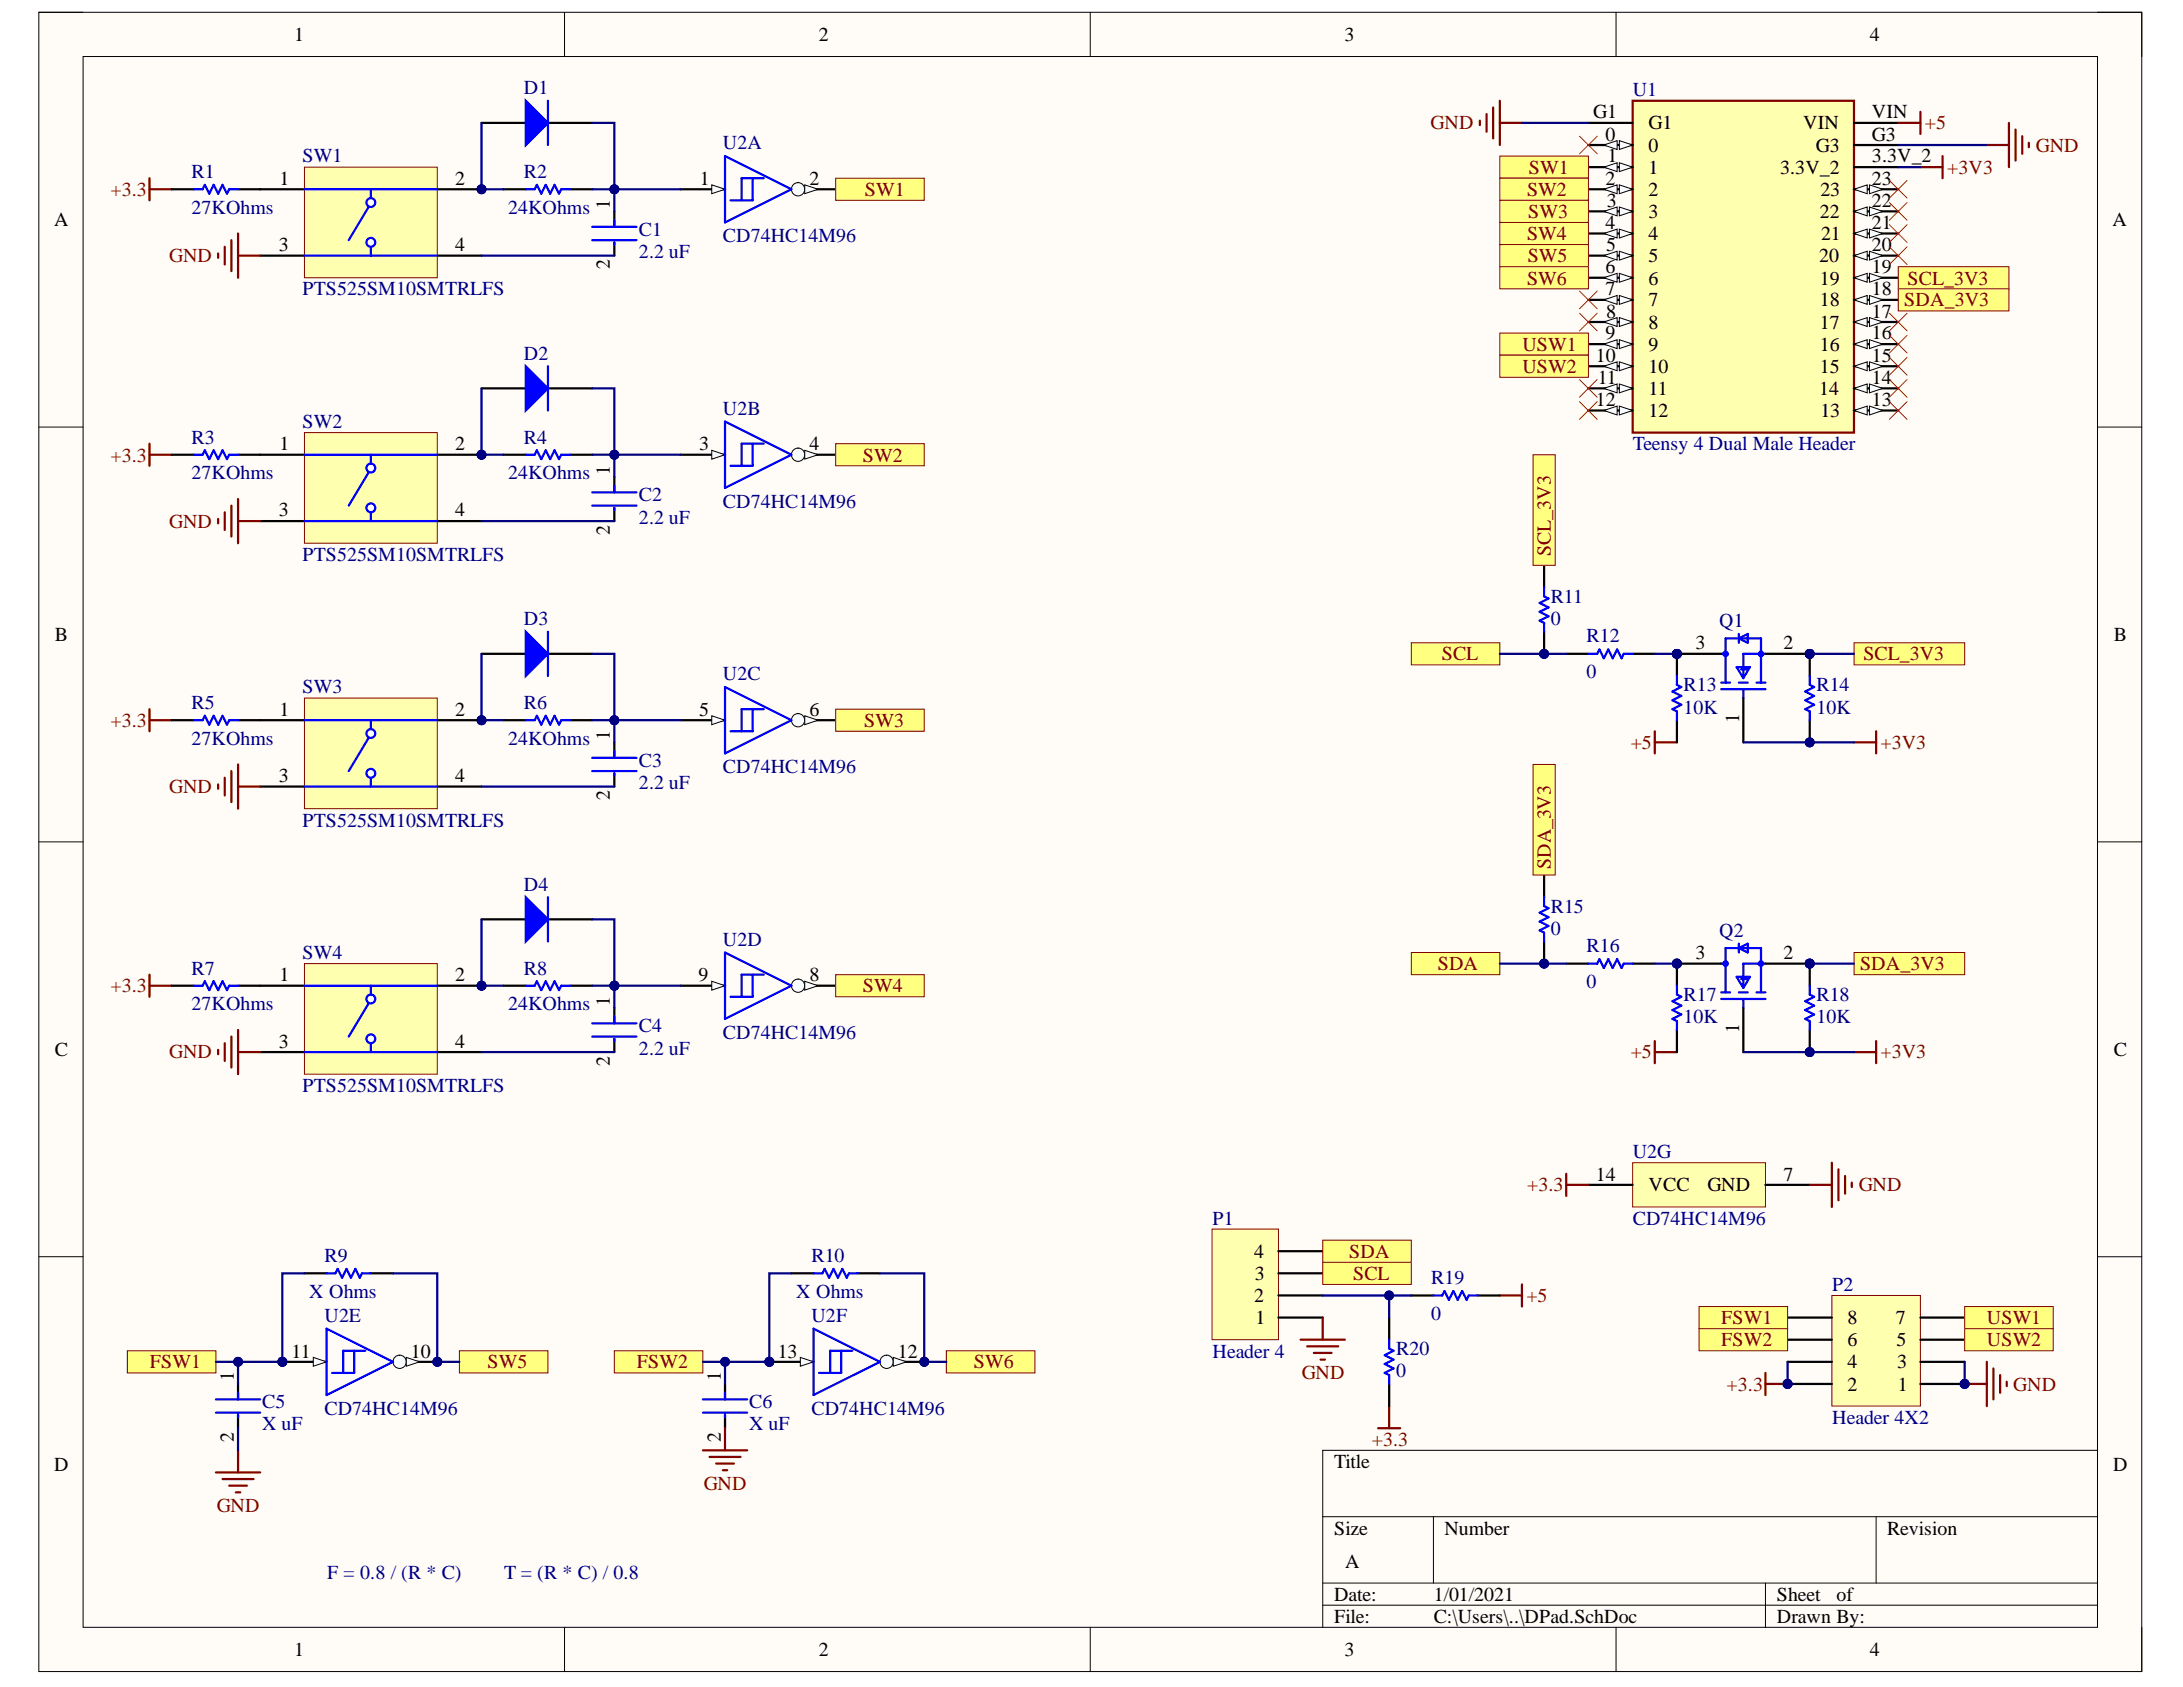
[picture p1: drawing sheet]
<svg xmlns="http://www.w3.org/2000/svg" width="279mm" height="216mm" viewBox="0 0 279 216" stroke-linecap="round" stroke-linejoin="round" font-family="sans-serif">
<defs><g id="words">
<g font-size="2.5">
<text x="37.6" y="5.2">1</text>
<text x="104.8" y="5.2">2</text>
<text x="172.1" y="5.2">3</text>
<text x="239.3" y="5.2">4</text>
<text x="203.9" y="15.1">G1</text>
<text x="205.5" y="18">0</text>
<text x="211" y="16.6">G1</text>
<text x="230.8" y="16.6">VIN</text>
<text x="239.6" y="15.1">VIN</text>
<text x="239.6" y="18">G3</text>
<text x="35.8" y="23.7">1</text>
<text x="58.3" y="23.7">2</text>
<text x="89.6" y="23.7">1</text>
<text x="103.6" y="23.7">2</text>
<text x="205.5" y="23.7">2</text>
<text x="205.8" y="20.8">1</text>
<text x="211" y="19.4">0</text>
<text x="211" y="22.2">1</text>
<text x="227.8" y="22.2">3.3V_2</text>
<text x="232.4" y="19.4">G3</text>
<text x="239.6" y="20.8">3.3V_2</text>
<text x="239.6" y="23.7">23</text>
<text x="6.9" y="29">A</text>
<text x="78.1" y="26.8" transform="rotate(-90 78.1 26.8)">1</text>
<text x="205.5" y="29.3">4</text>
<text x="205.7" y="26.4">3</text>
<text x="211" y="25.1">2</text>
<text x="211" y="27.9">3</text>
<text x="232.9" y="27.9">22</text>
<text x="233" y="25.1">23</text>
<text x="239.6" y="26.4">22</text>
<text x="239.6" y="29.3">21</text>
<text x="270.4" y="29">A</text>
<text x="35.7" y="32.1">3</text>
<text x="58.3" y="32.1">4</text>
<text x="78.1" y="34.5" transform="rotate(-90 78.1 34.5)">2</text>
<text x="205.5" y="35">6</text>
<text x="205.6" y="32.1">5</text>
<text x="211" y="30.8">4</text>
<text x="211" y="33.5">5</text>
<text x="232.8" y="33.5">20</text>
<text x="233.1" y="30.8">21</text>
<text x="239.6" y="32.1">20</text>
<text x="239.6" y="35">19</text>
<text x="205.5" y="37.8">7</text>
<text x="205.6" y="40.6">8</text>
<text x="211" y="36.4">6</text>
<text x="211" y="39.2">7</text>
<text x="232.9" y="36.4">19</text>
<text x="232.9" y="39.2">18</text>
<text x="239.6" y="37.8">18</text>
<text x="239.6" y="40.6">17</text>
<text x="204.2" y="46.3">10</text>
<text x="205.5" y="43.4">9</text>
<text x="211" y="42.1">8</text>
<text x="211" y="44.9">9</text>
<text x="211" y="47.7">10</text>
<text x="232.9" y="42.1">17</text>
<text x="232.9" y="44.9">16</text>
<text x="232.9" y="47.7">15</text>
<text x="239.6" y="43.4">16</text>
<text x="239.6" y="46.3">15</text>
<text x="204.2" y="52">12</text>
<text x="204.5" y="49.1">11</text>
<text x="211" y="50.5">11</text>
<text x="211" y="53.4">12</text>
<text x="232.8" y="50.5">14</text>
<text x="233" y="53.4">13</text>
<text x="239.6" y="49.1">14</text>
<text x="239.6" y="52">13</text>
<text x="35.8" y="57.6">1</text>
<text x="58.3" y="57.6">2</text>
<text x="89.5" y="57.6">3</text>
<text x="103.6" y="57.6">4</text>
<text x="78.1" y="60.8" transform="rotate(-90 78.1 60.8)">1</text>
<text x="35.7" y="66.1">3</text>
<text x="58.3" y="66.1">4</text>
<text x="78.1" y="68.4" transform="rotate(-90 78.1 68.4)">2</text>
<text x="7" y="82.1">B</text>
<text x="217" y="83.1">3</text>
<text x="228.3" y="83.1">2</text>
<text x="270.5" y="82.1">B</text>
<text x="35.8" y="91.6">1</text>
<text x="58.3" y="91.6">2</text>
<text x="78.1" y="94.7" transform="rotate(-90 78.1 94.7)">1</text>
<text x="89.5" y="91.6">5</text>
<text x="103.6" y="91.6">6</text>
<text x="222.6" y="92.5" transform="rotate(-90 222.6 92.5)">1</text>
<text x="35.7" y="100.1">3</text>
<text x="58.3" y="100.1">4</text>
<text x="78.1" y="102.4" transform="rotate(-90 78.1 102.4)">2</text>
<text x="35.8" y="125.6">1</text>
<text x="58.3" y="125.6">2</text>
<text x="89.4" y="125.6">9</text>
<text x="103.6" y="125.6">8</text>
<text x="217" y="122.8">3</text>
<text x="228.3" y="122.8">2</text>
<text x="78.1" y="128.7" transform="rotate(-90 78.1 128.7)">1</text>
<text x="7" y="135.1">C</text>
<text x="35.7" y="134.1">3</text>
<text x="58.3" y="134.1">4</text>
<text x="78.1" y="136.4" transform="rotate(-90 78.1 136.4)">2</text>
<text x="222.6" y="132.2" transform="rotate(-90 222.6 132.2)">1</text>
<text x="270.5" y="135.1">C</text>
<text x="204.2" y="151.1">14</text>
<text x="211" y="152.5">VCC</text>
<text x="218.5" y="152.5">GND</text>
<text x="228.3" y="151.1">7</text>
<text x="160.5" y="161">4</text>
<text x="160.5" y="166.6">2</text>
<text x="160.6" y="163.8">3</text>
<text x="37.3" y="173.7">11</text>
<text x="52.6" y="173.7">10</text>
<text x="99.5" y="173.7">13</text>
<text x="114.9" y="173.7">12</text>
<text x="160.7" y="169.4">1</text>
<text x="236.5" y="172.3">6</text>
<text x="236.5" y="169.4">8</text>
<text x="242.6" y="169.4">7</text>
<text x="242.7" y="172.3">5</text>
<text x="29.9" y="176.8" transform="rotate(-90 29.9 176.8)">1</text>
<text x="92.3" y="176.8" transform="rotate(-90 92.3 176.8)">1</text>
<text x="236.5" y="178">2</text>
<text x="236.5" y="175.1">4</text>
<text x="242.8" y="175.1">3</text>
<text x="242.9" y="178">1</text>
<text x="29.9" y="184.5" transform="rotate(-90 29.9 184.5)">2</text>
<text x="92.3" y="184.5" transform="rotate(-90 92.3 184.5)">2</text>
<text x="6.9" y="188.2">D</text>
<text x="170.7" y="187.9">Title</text>
<text x="270.5" y="188.2">D</text>
<text x="170.7" y="196.4">Size</text>
<text x="184.9" y="196.4">Number</text>
<text x="241.5" y="196.4">Revision</text>
<text x="172.2" y="200.6">A</text>
<text x="170.7" y="204.8">Date:</text>
<text x="170.7" y="207.7">File:</text>
<text x="183.5" y="204.8">1/01/2021</text>
<text x="183.5" y="207.7">C:\Users\..\DPad.SchDoc</text>
<text x="227.4" y="204.8">Sheet</text>
<text x="227.4" y="207.7">Drawn By:</text>
<text x="235" y="204.8">of</text>
<text x="37.6" y="211.9">1</text>
<text x="104.8" y="211.9">2</text>
<text x="172.1" y="211.9">3</text>
<text x="239.3" y="211.9">4</text>
</g>
<g font-size="2.5" fill="#000080">
<text x="67.1" y="12.1">D1</text>
<text x="209" y="12.3">U1</text>
<text x="24.5" y="22.8">R1</text>
<text x="38.7" y="20.8">SW1</text>
<text x="67.1" y="22.8">R2</text>
<text x="92.5" y="19.1">U2A</text>
<text x="24.5" y="27.4">27KOhms</text>
<text x="65" y="27.4">24KOhms</text>
<text x="81.8" y="33">2.2 uF</text>
<text x="81.8" y="30.2">C1</text>
<text x="92.5" y="31">CD74HC14M96</text>
<text x="38.7" y="37.8">PTS525SM10SMTRLFS</text>
<text x="67.1" y="46">D2</text>
<text x="92.5" y="53.1">U2B</text>
<text x="24.5" y="56.8">R3</text>
<text x="38.7" y="54.8">SW2</text>
<text x="67.1" y="56.8">R4</text>
<text x="209" y="57.6">Teensy 4 Dual Male Header</text>
<text x="24.5" y="61.3">27KOhms</text>
<text x="65" y="61.3">24KOhms</text>
<text x="81.8" y="64.1">C2</text>
<text x="92.5" y="65">CD74HC14M96</text>
<text x="38.7" y="71.7">PTS525SM10SMTRLFS</text>
<text x="81.8" y="67">2.2 uF</text>
<text x="198.5" y="77.1">R11</text>
<text x="67.1" y="80">D3</text>
<text x="198.5" y="80">0</text>
<text x="203.1" y="82.2">R12</text>
<text x="220.1" y="80.3">Q1</text>
<text x="38.7" y="88.7">SW3</text>
<text x="92.5" y="87">U2C</text>
<text x="203.1" y="86.8">0</text>
<text x="215.5" y="88.5">R13</text>
<text x="232.5" y="88.5">R14</text>
<text x="24.5" y="95.3">27KOhms</text>
<text x="24.5" y="90.8">R5</text>
<text x="65" y="95.3">24KOhms</text>
<text x="67.1" y="90.8">R6</text>
<text x="215.5" y="91.3">10K</text>
<text x="232.5" y="91.3">10K</text>
<text x="81.8" y="101">2.2 uF</text>
<text x="81.8" y="98.1">C3</text>
<text x="92.5" y="99">CD74HC14M96</text>
<text x="38.7" y="105.8">PTS525SM10SMTRLFS</text>
<text x="67.1" y="114">D4</text>
<text x="198.5" y="116.8">R15</text>
<text x="198.5" y="119.7">0</text>
<text x="220.1" y="119.9">Q2</text>
<text x="24.5" y="124.7">R7</text>
<text x="38.7" y="122.8">SW4</text>
<text x="67.1" y="124.7">R8</text>
<text x="92.5" y="121">U2D</text>
<text x="203.1" y="121.9">R16</text>
<text x="24.5" y="129.3">27KOhms</text>
<text x="65" y="129.3">24KOhms</text>
<text x="203.1" y="126.4">0</text>
<text x="215.5" y="128.1">R17</text>
<text x="215.5" y="131">10K</text>
<text x="232.5" y="128.1">R18</text>
<text x="232.5" y="131">10K</text>
<text x="81.8" y="135">2.2 uF</text>
<text x="81.8" y="132.1">C4</text>
<text x="92.5" y="132.9">CD74HC14M96</text>
<text x="38.7" y="139.8">PTS525SM10SMTRLFS</text>
<text x="209" y="148.2">U2G</text>
<text x="41.5" y="161.5">R9</text>
<text x="103.9" y="161.5">R10</text>
<text x="155.2" y="156.8">P1</text>
<text x="209" y="156.8">CD74HC14M96</text>
<text x="39.6" y="166.1">X Ohms</text>
<text x="101.9" y="166.1">X Ohms</text>
<text x="183.2" y="164.4">R19</text>
<text x="234.5" y="165.2">P2</text>
<text x="41.5" y="169.2">U2E</text>
<text x="103.9" y="169.2">U2F</text>
<text x="155.2" y="173.7">Header 4</text>
<text x="178.7" y="173.4">R20</text>
<text x="183.2" y="168.9">0</text>
<text x="178.7" y="176.3">0</text>
<text x="33.6" y="183">X uF</text>
<text x="33.6" y="180.3">C5</text>
<text x="41.5" y="181.1">CD74HC14M96</text>
<text x="95.9" y="183">X uF</text>
<text x="95.9" y="180.3">C6</text>
<text x="103.9" y="181.1">CD74HC14M96</text>
<text x="234.5" y="182.2">Header 4X2</text>
<text x="41.9" y="202.1">F = 0.8 / (R * C)</text>
<text x="64.5" y="202.1">T = (R * C) / 0.8</text>
</g>
<g font-size="2.5" fill="#800000">
<text x="183.1" y="16.6">GND</text>
<text x="246.4" y="16.6">+5</text>
<text x="195.7" y="22.2">SW1</text>
<text x="249.2" y="22.2">+3V3</text>
<text x="260.6" y="19.4">GND</text>
<text x="14.1" y="25.1">+3.3</text>
<text x="110.7" y="25.1">SW1</text>
<text x="195.4" y="25.1">SW2</text>
<text x="195.6" y="27.9">SW3</text>
<text x="21.6" y="33.5">GND</text>
<text x="195.4" y="30.8">SW4</text>
<text x="195.5" y="33.5">SW5</text>
<text x="195.4" y="36.4">SW6</text>
<text x="243.7" y="39.2">SDA_3V3</text>
<text x="244.2" y="36.4">SCL_3V3</text>
<text x="194.8" y="44.9">USW1</text>
<text x="194.8" y="47.7">USW2</text>
<text x="14.1" y="59.1">+3.3</text>
<text x="110.4" y="59.1">SW2</text>
<text x="21.6" y="67.5">GND</text>
<text x="198.5" y="71.1" transform="rotate(-90 198.5 71.1)">SCL_3V3</text>
<text x="184.5" y="84.5">SCL</text>
<text x="238.5" y="84.5">SCL_3V3</text>
<text x="14.1" y="93">+3.3</text>
<text x="110.6" y="93">SW3</text>
<text x="208.7" y="95.8">+5</text>
<text x="240.7" y="95.8">+3V3</text>
<text x="21.6" y="101.5">GND</text>
<text x="198.5" y="111.2" transform="rotate(-90 198.5 111.2)">SDA_3V3</text>
<text x="184" y="124.1">SDA</text>
<text x="238.1" y="124.1">SDA_3V3</text>
<text x="14.1" y="127">+3.3</text>
<text x="110.4" y="127">SW4</text>
<text x="21.6" y="135.5">GND</text>
<text x="208.7" y="135.5">+5</text>
<text x="240.7" y="135.5">+3V3</text>
<text x="195.4" y="152.5">+3.3</text>
<text x="237.9" y="152.5">GND</text>
<text x="172.7" y="161">SDA</text>
<text x="173.2" y="163.8">SCL</text>
<text x="195.4" y="166.6">+5</text>
<text x="220.3" y="169.4">FSW1</text>
<text x="220.3" y="172.3">FSW2</text>
<text x="254.3" y="169.4">USW1</text>
<text x="254.3" y="172.3">USW2</text>
<text x="19.2" y="175.1">FSW1</text>
<text x="62.4" y="175.1">SW5</text>
<text x="81.5" y="175.1">FSW2</text>
<text x="124.7" y="175.1">SW6</text>
<text x="166.6" y="176.5">GND</text>
<text x="221" y="178">+3.3</text>
<text x="257.7" y="178">GND</text>
<text x="175.6" y="185.1">+3.3</text>
<text x="90.1" y="190.7">GND</text>
<text x="27.7" y="193.5">GND</text>
</g>
</g></defs>
<path d="M5 1.6h269.1v212.3h-269.1z" fill-rule="evenodd" fill="#fffcf8"/>
<path d="M5 1.6h269.1v212.3h-269.1z" fill="none" stroke="#000" stroke-width=".13"/>
<path d="M10.6 7.2h257.9v201.1h-257.9z" fill-rule="evenodd" fill="#fffcf8"/>
<g fill="none" stroke="#000" stroke-width=".13">
<path d="M5 1.6h5.6M10.6 7.2h257.9v201.1h-257.9zM72.3 1.6v5.6M139.5 1.6v5.6M206.8 1.6v5.6M268.5 1.6h5.6v5.6M5 54.7h5.6M268.5 54.7h5.6M5 107.7h5.6M268.5 107.7h5.6M5 160.8h5.6M268.5 160.8h5.6"/>
<path d="M169.3 194.1h99.2M183.5 194.1v8.5M240.1 194.1v8.5M268.5 185.6h-99.2v22.7M72.3 208.3v5.6M139.5 208.3v5.6M169.3 202.6h99.2M169.3 205.4h99.2M206.8 208.3v5.6M226 202.6v5.7M274.1 208.3v5.6"/>
</g>
<circle cx="61.6" cy="24.2" r=".57" fill="#000080"/>
<circle cx="61.6" cy="24.2" r=".57" fill="none" stroke="#000080" stroke-width=".13"/>
<path d="M33.3 24.2h5.7M56 24.2h5.6" fill="none" stroke="#000" stroke-width=".28"/>
<circle cx="61.6" cy="24.2" r=".57" fill="#000080"/>
<circle cx="61.6" cy="24.2" r=".57" fill="none" stroke="#000080" stroke-width=".13"/>
<path d="M33.3 32.7h5.7M56 32.7h5.6" fill="none" stroke="#000" stroke-width=".28"/>
<path d="M39 21.4h17v14.1h-17z" fill-rule="evenodd" fill="#ffffb0"/>
<path d="M39 21.4h17v14.1h-17z" fill="none" stroke="#800000" stroke-width=".13"/>
<path d="M39 24.2h17M39 32.7h17M47.5 31.6v1.1" fill="none" stroke="#00f" stroke-width=".28"/>
<circle cx="47.5" cy="31" r=".57" fill="#fff"/>
<circle cx="47.5" cy="31" r=".57" fill="none" stroke="#00f" stroke-width=".28"/>
<circle cx="47.5" cy="25.9" r=".57" fill="#fff"/>
<g fill="none" stroke="#00f" stroke-width=".28">
<path d="M47.2 26.5l-2.6 4.2M47.5 24.2v1.2"/>
<circle cx="47.5" cy="25.9" r=".57"/>
</g>
<path d="M209 12.9h28.3v42.5h-28.3z" fill-rule="evenodd" fill="#ffffb0"/>
<path d="M209 12.9h28.3v42.5h-28.3z" fill="none" stroke="#800000" stroke-width=".28"/>
<path d="M203.3 15.7h5.7M203.3 18.6h5.7" fill="none" stroke="#000" stroke-width=".28"/>
<path d="M207.3 18l1.7 .6-1.7 .5z" fill="#f8fcff"/>
<path d="M207.3 18l1.7 .6-1.7 .5z" fill="none" stroke="#000" stroke-width=".13"/>
<path d="M205.3 18.6l1.7-.6v1.1z" fill="#f8fcff"/>
<path d="M205.3 18.6l1.7-.6v1.1z" fill="none" stroke="#000" stroke-width=".13"/>
<path d="M203.3 21.4h5.7" fill="none" stroke="#000" stroke-width=".28"/>
<path d="M207.3 20.8l1.7 .6-1.7 .6z" fill="#f8fcff"/>
<path d="M207.3 20.8l1.7 .6-1.7 .6z" fill="none" stroke="#000" stroke-width=".13"/>
<path d="M205.3 21.4l1.7-.6v1.2z" fill="#f8fcff"/>
<path d="M205.3 21.4l1.7-.6v1.2z" fill="none" stroke="#000" stroke-width=".13"/>
<path d="M203.3 24.2h5.7" fill="none" stroke="#000" stroke-width=".28"/>
<path d="M207.3 23.7l1.7 .5-1.7 .6z" fill="#f8fcff"/>
<path d="M207.3 23.7l1.7 .5-1.7 .6z" fill="none" stroke="#000" stroke-width=".13"/>
<path d="M205.3 24.2l1.7-.5v1.1z" fill="#f8fcff"/>
<path d="M205.3 24.2l1.7-.5v1.1z" fill="none" stroke="#000" stroke-width=".13"/>
<path d="M203.3 27.1h5.7" fill="none" stroke="#000" stroke-width=".28"/>
<path d="M207.3 26.5l1.7 .6-1.7 .5z" fill="#f8fcff"/>
<path d="M207.3 26.5l1.7 .6-1.7 .5z" fill="none" stroke="#000" stroke-width=".13"/>
<path d="M205.3 27.1l1.7-.6v1.1z" fill="#f8fcff"/>
<path d="M205.3 27.1l1.7-.6v1.1z" fill="none" stroke="#000" stroke-width=".13"/>
<path d="M203.3 29.9h5.7" fill="none" stroke="#000" stroke-width=".28"/>
<path d="M207.3 29.3l1.7 .6-1.7 .6z" fill="#f8fcff"/>
<path d="M207.3 29.3l1.7 .6-1.7 .6z" fill="none" stroke="#000" stroke-width=".13"/>
<path d="M205.3 29.9l1.7-.6v1.2z" fill="#f8fcff"/>
<path d="M205.3 29.9l1.7-.6v1.2z" fill="none" stroke="#000" stroke-width=".13"/>
<path d="M203.3 32.7h5.7" fill="none" stroke="#000" stroke-width=".28"/>
<path d="M207.3 32.2l1.7 .5-1.7 .6z" fill="#f8fcff"/>
<path d="M207.3 32.2l1.7 .5-1.7 .6z" fill="none" stroke="#000" stroke-width=".13"/>
<path d="M205.3 32.7l1.7-.5v1.1z" fill="#f8fcff"/>
<path d="M205.3 32.7l1.7-.5v1.1z" fill="none" stroke="#000" stroke-width=".13"/>
<path d="M203.3 35.5h5.7" fill="none" stroke="#000" stroke-width=".28"/>
<path d="M207.3 35l1.7 .5-1.7 .6z" fill="#f8fcff"/>
<path d="M207.3 35l1.7 .5-1.7 .6z" fill="none" stroke="#000" stroke-width=".13"/>
<path d="M205.3 35.5l1.7-.5v1.1z" fill="#f8fcff"/>
<path d="M205.3 35.5l1.7-.5v1.1z" fill="none" stroke="#000" stroke-width=".13"/>
<path d="M203.3 38.4h5.7" fill="none" stroke="#000" stroke-width=".28"/>
<path d="M207.3 37.8l1.7 .6-1.7 .5z" fill="#f8fcff"/>
<path d="M207.3 37.8l1.7 .6-1.7 .5z" fill="none" stroke="#000" stroke-width=".13"/>
<path d="M205.3 38.4l1.7-.6v1.1z" fill="#f8fcff"/>
<path d="M205.3 38.4l1.7-.6v1.1z" fill="none" stroke="#000" stroke-width=".13"/>
<path d="M203.3 41.2h5.7" fill="none" stroke="#000" stroke-width=".28"/>
<path d="M207.3 40.6l1.7 .6-1.7 .6z" fill="#f8fcff"/>
<path d="M207.3 40.6l1.7 .6-1.7 .6z" fill="none" stroke="#000" stroke-width=".13"/>
<path d="M205.3 41.2l1.7-.6v1.2z" fill="#f8fcff"/>
<path d="M205.3 41.2l1.7-.6v1.2z" fill="none" stroke="#000" stroke-width=".13"/>
<path d="M203.3 44h5.7" fill="none" stroke="#000" stroke-width=".28"/>
<path d="M207.3 43.5l1.7 .5-1.7 .6z" fill="#f8fcff"/>
<path d="M207.3 43.5l1.7 .5-1.7 .6z" fill="none" stroke="#000" stroke-width=".13"/>
<path d="M205.3 44l1.7-.5v1.1z" fill="#f8fcff"/>
<path d="M205.3 44l1.7-.5v1.1z" fill="none" stroke="#000" stroke-width=".13"/>
<path d="M203.3 46.9h5.7" fill="none" stroke="#000" stroke-width=".28"/>
<path d="M207.3 46.3l1.7 .6-1.7 .5z" fill="#f8fcff"/>
<path d="M207.3 46.3l1.7 .6-1.7 .5z" fill="none" stroke="#000" stroke-width=".13"/>
<path d="M205.3 46.9l1.7-.6v1.1z" fill="#f8fcff"/>
<path d="M205.3 46.9l1.7-.6v1.1z" fill="none" stroke="#000" stroke-width=".13"/>
<path d="M203.3 49.7h5.7" fill="none" stroke="#000" stroke-width=".28"/>
<path d="M207.3 49.1l1.7 .6-1.7 .6z" fill="#f8fcff"/>
<path d="M207.3 49.1l1.7 .6-1.7 .6z" fill="none" stroke="#000" stroke-width=".13"/>
<path d="M205.3 49.7l1.7-.6v1.2z" fill="#f8fcff"/>
<path d="M205.3 49.7l1.7-.6v1.2z" fill="none" stroke="#000" stroke-width=".13"/>
<path d="M203.3 52.5h5.7" fill="none" stroke="#000" stroke-width=".28"/>
<path d="M207.3 52l1.7 .5-1.7 .6z" fill="#f8fcff"/>
<path d="M207.3 52l1.7 .5-1.7 .6z" fill="none" stroke="#000" stroke-width=".13"/>
<path d="M205.3 52.5l1.7-.5v1.1z" fill="#f8fcff"/>
<path d="M205.3 52.5l1.7-.5v1.1z" fill="none" stroke="#000" stroke-width=".13"/>
<path d="M237.3 15.7h5.7M237.3 18.6h5.7M237.3 21.4h5.7M237.3 24.2h5.7" fill="none" stroke="#000" stroke-width=".28"/>
<path d="M237.3 24.2l1.7-.5v1.1z" fill="#f8fcff"/>
<path d="M237.3 24.2l1.7-.5v1.1z" fill="none" stroke="#000" stroke-width=".13"/>
<path d="M239.3 23.7l1.7 .5-1.7 .6z" fill="#f8fcff"/>
<path d="M239.3 23.7l1.7 .5-1.7 .6z" fill="none" stroke="#000" stroke-width=".13"/>
<path d="M237.3 27.1h5.7" fill="none" stroke="#000" stroke-width=".28"/>
<path d="M237.3 27.1l1.7-.6v1.1z" fill="#f8fcff"/>
<path d="M237.3 27.1l1.7-.6v1.1z" fill="none" stroke="#000" stroke-width=".13"/>
<path d="M239.3 26.5l1.7 .6-1.7 .5z" fill="#f8fcff"/>
<path d="M239.3 26.5l1.7 .6-1.7 .5z" fill="none" stroke="#000" stroke-width=".13"/>
<path d="M237.3 29.9h5.7" fill="none" stroke="#000" stroke-width=".28"/>
<path d="M237.3 29.9l1.7-.6v1.2z" fill="#f8fcff"/>
<path d="M237.3 29.9l1.7-.6v1.2z" fill="none" stroke="#000" stroke-width=".13"/>
<path d="M239.3 29.3l1.7 .6-1.7 .6z" fill="#f8fcff"/>
<path d="M239.3 29.3l1.7 .6-1.7 .6z" fill="none" stroke="#000" stroke-width=".13"/>
<path d="M237.3 32.7h5.7" fill="none" stroke="#000" stroke-width=".28"/>
<path d="M237.3 32.7l1.7-.5v1.1z" fill="#f8fcff"/>
<path d="M237.3 32.7l1.7-.5v1.1z" fill="none" stroke="#000" stroke-width=".13"/>
<path d="M239.3 32.2l1.7 .5-1.7 .6z" fill="#f8fcff"/>
<path d="M239.3 32.2l1.7 .5-1.7 .6z" fill="none" stroke="#000" stroke-width=".13"/>
<path d="M237.3 35.5h5.7" fill="none" stroke="#000" stroke-width=".28"/>
<path d="M237.3 35.5l1.7-.5v1.1z" fill="#f8fcff"/>
<path d="M237.3 35.5l1.7-.5v1.1z" fill="none" stroke="#000" stroke-width=".13"/>
<path d="M239.3 35l1.7 .5-1.7 .6z" fill="#f8fcff"/>
<path d="M239.3 35l1.7 .5-1.7 .6z" fill="none" stroke="#000" stroke-width=".13"/>
<path d="M237.3 38.4h5.7" fill="none" stroke="#000" stroke-width=".28"/>
<path d="M237.3 38.4l1.7-.6v1.1z" fill="#f8fcff"/>
<path d="M237.3 38.4l1.7-.6v1.1z" fill="none" stroke="#000" stroke-width=".13"/>
<path d="M239.3 37.8l1.7 .6-1.7 .5z" fill="#f8fcff"/>
<path d="M239.3 37.8l1.7 .6-1.7 .5z" fill="none" stroke="#000" stroke-width=".13"/>
<path d="M237.3 41.2h5.7" fill="none" stroke="#000" stroke-width=".28"/>
<path d="M237.3 41.2l1.7-.6v1.2z" fill="#f8fcff"/>
<path d="M237.3 41.2l1.7-.6v1.2z" fill="none" stroke="#000" stroke-width=".13"/>
<path d="M239.3 40.6l1.7 .6-1.7 .6z" fill="#f8fcff"/>
<path d="M239.3 40.6l1.7 .6-1.7 .6z" fill="none" stroke="#000" stroke-width=".13"/>
<path d="M237.3 44h5.7" fill="none" stroke="#000" stroke-width=".28"/>
<path d="M237.3 44l1.7-.5v1.1z" fill="#f8fcff"/>
<path d="M237.3 44l1.7-.5v1.1z" fill="none" stroke="#000" stroke-width=".13"/>
<path d="M239.3 43.5l1.7 .5-1.7 .6z" fill="#f8fcff"/>
<path d="M239.3 43.5l1.7 .5-1.7 .6z" fill="none" stroke="#000" stroke-width=".13"/>
<path d="M237.3 46.9h5.7" fill="none" stroke="#000" stroke-width=".28"/>
<path d="M237.3 46.9l1.7-.6v1.1z" fill="#f8fcff"/>
<path d="M237.3 46.9l1.7-.6v1.1z" fill="none" stroke="#000" stroke-width=".13"/>
<path d="M239.3 46.3l1.7 .6-1.7 .5z" fill="#f8fcff"/>
<path d="M239.3 46.3l1.7 .6-1.7 .5z" fill="none" stroke="#000" stroke-width=".13"/>
<path d="M237.3 49.7h5.7" fill="none" stroke="#000" stroke-width=".28"/>
<path d="M237.3 49.7l1.7-.6v1.2z" fill="#f8fcff"/>
<path d="M237.3 49.7l1.7-.6v1.2z" fill="none" stroke="#000" stroke-width=".13"/>
<path d="M239.3 49.1l1.7 .6-1.7 .6z" fill="#f8fcff"/>
<path d="M239.3 49.1l1.7 .6-1.7 .6z" fill="none" stroke="#000" stroke-width=".13"/>
<path d="M237.3 52.5h5.7" fill="none" stroke="#000" stroke-width=".28"/>
<path d="M237.3 52.5l1.7-.5v1.1z" fill="#f8fcff"/>
<path d="M237.3 52.5l1.7-.5v1.1z" fill="none" stroke="#000" stroke-width=".13"/>
<path d="M239.3 52l1.7 .5-1.7 .6z" fill="#f8fcff"/>
<path d="M239.3 52l1.7 .5-1.7 .6z" fill="none" stroke="#000" stroke-width=".13"/>
<path d="M254.3 18.6h2.8M257.1 15.7v5.7M258 16.6v3.9M258.8 17.4v2.3M259.7 18.3v.5" fill="none" stroke="#800000" stroke-width=".28"/>
<path d="M87.1 24.2h5.7" fill="none" stroke="#000" stroke-width=".28"/>
<path d="M91.1 23.7l1.7 .5-1.7 .6z" fill="#f8fcff"/>
<path d="M91.1 23.7l1.7 .5-1.7 .6z" fill="none" stroke="#000" stroke-width=".13"/>
<path d="M101.3 24.2h5.7" fill="none" stroke="#000" stroke-width=".28"/>
<circle cx="102.1" cy="24.2" r=".85" fill="#f8fcff"/>
<circle cx="102.1" cy="24.2" r=".85" fill="none" stroke="#000" stroke-width=".13"/>
<path d="M103 23.7l1.7 .5-1.7 .6z" fill="#f8fcff"/>
<path d="M103 23.7l1.7 .5-1.7 .6z" fill="none" stroke="#000" stroke-width=".13"/>
<path d="M92.8 20l8.5 4.2-8.5 4.3zM96.3 22.8v2.8h-2.8M97.8 22.8h-2.9v2.8" fill="none" stroke="#00f" stroke-width=".28"/>
<path d="M87.1 58.2h5.7" fill="none" stroke="#000" stroke-width=".28"/>
<path d="M91.1 57.6l1.7 .6-1.7 .6z" fill="#f8fcff"/>
<path d="M91.1 57.6l1.7 .6-1.7 .6z" fill="none" stroke="#000" stroke-width=".13"/>
<path d="M101.3 58.2h5.7" fill="none" stroke="#000" stroke-width=".28"/>
<circle cx="102.1" cy="58.2" r=".85" fill="#f8fcff"/>
<circle cx="102.1" cy="58.2" r=".85" fill="none" stroke="#000" stroke-width=".13"/>
<path d="M103 57.6l1.7 .6-1.7 .6z" fill="#f8fcff"/>
<path d="M103 57.6l1.7 .6-1.7 .6z" fill="none" stroke="#000" stroke-width=".13"/>
<path d="M92.8 53.9l8.5 4.3-8.5 4.2zM96.3 56.8v2.8h-2.8M97.8 56.8h-2.9v2.8" fill="none" stroke="#00f" stroke-width=".28"/>
<path d="M87.1 92.2h5.7" fill="none" stroke="#000" stroke-width=".28"/>
<path d="M91.1 91.6l1.7 .6-1.7 .5z" fill="#f8fcff"/>
<path d="M91.1 91.6l1.7 .6-1.7 .5z" fill="none" stroke="#000" stroke-width=".13"/>
<path d="M101.3 92.2h5.7" fill="none" stroke="#000" stroke-width=".28"/>
<circle cx="102.1" cy="92.2" r=".85" fill="#f8fcff"/>
<circle cx="102.1" cy="92.2" r=".85" fill="none" stroke="#000" stroke-width=".13"/>
<path d="M103 91.6l1.7 .6-1.7 .5z" fill="#f8fcff"/>
<path d="M103 91.6l1.7 .6-1.7 .5z" fill="none" stroke="#000" stroke-width=".13"/>
<path d="M92.8 87.9l8.5 4.3-8.5 4.2zM96.3 90.8v2.8h-2.8M97.8 90.8h-2.9v2.8" fill="none" stroke="#00f" stroke-width=".28"/>
<path d="M101.3 126.2h5.7" fill="none" stroke="#000" stroke-width=".28"/>
<circle cx="102.1" cy="126.1" r=".85" fill="#f8fcff"/>
<circle cx="102.1" cy="126.1" r=".85" fill="none" stroke="#000" stroke-width=".13"/>
<path d="M103 125.6l1.7 .6-1.7 .5z" fill="#f8fcff"/>
<path d="M103 125.6l1.7 .6-1.7 .5z" fill="none" stroke="#000" stroke-width=".13"/>
<path d="M87.1 126.2h5.7" fill="none" stroke="#000" stroke-width=".28"/>
<path d="M91.1 125.6l1.7 .6-1.7 .5z" fill="#f8fcff"/>
<path d="M91.1 125.6l1.7 .6-1.7 .5z" fill="none" stroke="#000" stroke-width=".13"/>
<path d="M92.8 121.9l8.5 4.3-8.5 4.2zM96.3 124.7v2.9h-2.8M97.8 124.7h-2.9v2.9" fill="none" stroke="#00f" stroke-width=".28"/>
<circle cx="56" cy="174.3" r=".56" fill="#000080"/>
<circle cx="56" cy="174.3" r=".56" fill="none" stroke="#000080" stroke-width=".13"/>
<circle cx="36.1" cy="174.3" r=".56" fill="#000080"/>
<circle cx="36.1" cy="174.3" r=".56" fill="none" stroke="#000080" stroke-width=".13"/>
<path d="M50.3 174.3h5.7" fill="none" stroke="#000" stroke-width=".28"/>
<circle cx="51.1" cy="174.3" r=".85" fill="#f8fcff"/>
<circle cx="51.1" cy="174.3" r=".85" fill="none" stroke="#000" stroke-width=".13"/>
<path d="M52 173.7l1.7 .6-1.7 .5z" fill="#f8fcff"/>
<path d="M52 173.7l1.7 .6-1.7 .5z" fill="none" stroke="#000" stroke-width=".13"/>
<circle cx="56" cy="174.3" r=".56" fill="#000080"/>
<circle cx="56" cy="174.3" r=".56" fill="none" stroke="#000080" stroke-width=".13"/>
<path d="M36.1 174.3h5.7" fill="none" stroke="#000" stroke-width=".28"/>
<path d="M40.1 173.7l1.7 .6-1.7 .5z" fill="#f8fcff"/>
<path d="M40.1 173.7l1.7 .6-1.7 .5z" fill="none" stroke="#000" stroke-width=".13"/>
<circle cx="36.1" cy="174.3" r=".56" fill="#000080"/>
<circle cx="36.1" cy="174.3" r=".56" fill="none" stroke="#000080" stroke-width=".13"/>
<path d="M41.8 170l8.5 4.3-8.5 4.2zM45.3 172.9v2.8h-2.8M46.8 172.9h-2.9v2.8" fill="none" stroke="#00f" stroke-width=".28"/>
<circle cx="118.3" cy="174.3" r=".56" fill="#000080"/>
<circle cx="118.3" cy="174.3" r=".56" fill="none" stroke="#000080" stroke-width=".13"/>
<circle cx="98.5" cy="174.3" r=".56" fill="#000080"/>
<circle cx="98.5" cy="174.3" r=".56" fill="none" stroke="#000080" stroke-width=".13"/>
<path d="M112.6 174.3h5.7" fill="none" stroke="#000" stroke-width=".28"/>
<circle cx="113.5" cy="174.3" r=".85" fill="#f8fcff"/>
<circle cx="113.5" cy="174.3" r=".85" fill="none" stroke="#000" stroke-width=".13"/>
<path d="M114.3 173.7l1.7 .6-1.7 .5z" fill="#f8fcff"/>
<path d="M114.3 173.7l1.7 .6-1.7 .5z" fill="none" stroke="#000" stroke-width=".13"/>
<circle cx="118.3" cy="174.3" r=".56" fill="#000080"/>
<circle cx="118.3" cy="174.3" r=".56" fill="none" stroke="#000080" stroke-width=".13"/>
<path d="M98.5 174.3h5.6" fill="none" stroke="#000" stroke-width=".28"/>
<path d="M102.4 173.7l1.7 .6-1.7 .5z" fill="#f8fcff"/>
<path d="M102.4 173.7l1.7 .6-1.7 .5z" fill="none" stroke="#000" stroke-width=".13"/>
<circle cx="98.5" cy="174.3" r=".56" fill="#000080"/>
<circle cx="98.5" cy="174.3" r=".56" fill="none" stroke="#000080" stroke-width=".13"/>
<path d="M104.1 170l8.5 4.3-8.5 4.2zM107.7 172.9v2.8h-2.9M109.1 172.9h-2.8v2.8" fill="none" stroke="#00f" stroke-width=".28"/>
<path d="M209 148.8h17v5.7h-17z" fill-rule="evenodd" fill="#ffffb0"/>
<path d="M209 148.8h17v5.7h-17z" fill="none" stroke="#800000" stroke-width=".13"/>
<path d="M22 24.2h2.8M30.5 24.2h2.8M64.5 24.2h2.8M73 24.2h2.8M78.6 27.1v1.9M78.6 31v1.7M203.3 151.6h5.7M226 151.6h5.6" fill="none" stroke="#000" stroke-width=".28"/>
<path d="M24.8 24.2h1.1l.3-.5 .6 1.1 .5-1.1 .6 1.1 .6-1.1 .5 1.1 .3-.6h1.2M67.3 24.2h1.1l.3-.5 .6 1.1 .5-1.1 .6 1.1 .6-1.1 .5 1.1 .3-.6h1.2M75.8 29h5.7M75.8 30.7h5.7M78.6 28.2v.8M78.6 31v.3" fill="none" stroke="#00f" stroke-width=".28"/>
<path d="M248.6 20v2.8M19.1 22.8v2.8M19.1 24.2h2.9M27.9 32.4v.6M28.8 31.6v2.3M29.6 30.7v4M30.5 29.9v5.6M30.5 32.7h2.8M245.8 21.4h2.8" fill="none" stroke="#800000" stroke-width=".28"/>
<circle cx="61.6" cy="58.2" r=".57" fill="#000080"/>
<circle cx="61.6" cy="58.2" r=".57" fill="none" stroke="#000080" stroke-width=".13"/>
<path d="M33.3 58.2h5.7M56 58.2h5.6" fill="none" stroke="#000" stroke-width=".28"/>
<circle cx="61.6" cy="58.2" r=".57" fill="#000080"/>
<circle cx="61.6" cy="58.2" r=".57" fill="none" stroke="#000080" stroke-width=".13"/>
<path d="M33.3 66.7h5.7M56 66.7h5.6" fill="none" stroke="#000" stroke-width=".28"/>
<path d="M39 55.4h17v14.1h-17z" fill-rule="evenodd" fill="#ffffb0"/>
<path d="M39 55.4h17v14.1h-17z" fill="none" stroke="#800000" stroke-width=".13"/>
<path d="M39 58.2h17M39 66.7h17M47.5 65.6v1.1" fill="none" stroke="#00f" stroke-width=".28"/>
<circle cx="47.5" cy="65" r=".57" fill="#fff"/>
<circle cx="47.5" cy="65" r=".57" fill="none" stroke="#00f" stroke-width=".28"/>
<circle cx="47.5" cy="59.9" r=".57" fill="#fff"/>
<g fill="none" stroke="#00f" stroke-width=".28">
<path d="M24.8 58.2h1.1l.3-.6 .6 1.2 .5-1.2 .6 1.2 .6-1.2 .5 1.2 .3-.6h1.2M47.5 58.2v1.1M67.3 58.2h1.1l.3-.6 .6 1.2 .5-1.2 .6 1.2 .6-1.2 .5 1.2 .3-.6h1.2M47.2 60.5l-2.6 4.2M75.8 63h5.7M75.8 64.7h5.7M78.6 62.2v.8M78.6 65v.3"/>
<circle cx="47.5" cy="59.9" r=".57"/>
</g>
<path d="M22 58.2h2.8M30.5 58.2h2.8M64.5 58.2h2.8M73 58.2h2.8M78.6 61v2M78.6 65v1.7" fill="none" stroke="#000" stroke-width=".28"/>
<path d="M19.1 56.8v2.8M19.1 58.2h2.9M27.9 66.4v.6M28.8 65.6v2.2M29.6 64.7v4M30.5 63.9v5.6M30.5 66.7h2.8" fill="none" stroke="#800000" stroke-width=".28"/>
<circle cx="61.6" cy="92.2" r=".57" fill="#000080"/>
<circle cx="61.6" cy="92.2" r=".57" fill="none" stroke="#000080" stroke-width=".13"/>
<path d="M33.3 92.2h5.7M56 92.2h5.6" fill="none" stroke="#000" stroke-width=".28"/>
<circle cx="61.6" cy="92.2" r=".57" fill="#000080"/>
<circle cx="61.6" cy="92.2" r=".57" fill="none" stroke="#000080" stroke-width=".13"/>
<path d="M33.3 100.7h5.7M56 100.7h5.6" fill="none" stroke="#000" stroke-width=".28"/>
<path d="M39 89.3h17v14.2h-17z" fill-rule="evenodd" fill="#ffffb0"/>
<path d="M39 89.3h17v14.2h-17z" fill="none" stroke="#800000" stroke-width=".13"/>
<path d="M39 92.2h17M47.5 99.5v1.2M39 100.7h17" fill="none" stroke="#00f" stroke-width=".28"/>
<circle cx="47.5" cy="99" r=".57" fill="#fff"/>
<circle cx="47.5" cy="99" r=".57" fill="none" stroke="#00f" stroke-width=".28"/>
<circle cx="47.5" cy="93.9" r=".57" fill="#fff"/>
<g fill="none" stroke="#00f" stroke-width=".28">
<path d="M24.8 92.2h1.1l.3-.6 .6 1.1 .5-1.1 .6 1.1 .6-1.1 .5 1.1 .3-.5h1.2M47.2 94.4l-2.6 4.3M47.5 92.2v1.1M67.3 92.2h1.1l.3-.6 .6 1.1 .5-1.1 .6 1.1 .6-1.1 .5 1.1 .3-.5h1.2M75.8 97h5.7M75.8 98.7h5.7M78.6 96.1v.9M78.6 99v.2"/>
<circle cx="47.5" cy="93.9" r=".57"/>
</g>
<path d="M22 92.2h2.8M30.5 92.2h2.8M64.5 92.2h2.8M73 92.2h2.8M78.6 95v2M78.6 99v1.7" fill="none" stroke="#000" stroke-width=".28"/>
<path d="M19.1 90.8v2.8M19.1 92.2h2.9M28.8 99.5v2.3M29.6 98.7v4M30.5 97.8v5.7M27.9 100.4v.5M30.5 100.7h2.8" fill="none" stroke="#800000" stroke-width=".28"/>
<circle cx="61.6" cy="126.1" r=".57" fill="#000080"/>
<circle cx="61.6" cy="126.1" r=".57" fill="none" stroke="#000080" stroke-width=".13"/>
<path d="M33.3 126.2h5.7M56 126.2h5.6" fill="none" stroke="#000" stroke-width=".28"/>
<circle cx="61.6" cy="126.1" r=".57" fill="#000080"/>
<circle cx="61.6" cy="126.1" r=".57" fill="none" stroke="#000080" stroke-width=".13"/>
<path d="M33.3 134.6h5.7M56 134.6h5.6" fill="none" stroke="#000" stroke-width=".28"/>
<path d="M39 123.3h17v14.2h-17z" fill-rule="evenodd" fill="#ffffb0"/>
<path d="M39 123.3h17v14.2h-17z" fill="none" stroke="#800000" stroke-width=".13"/>
<path d="M39 126.2h17M39 134.6h17M47.5 133.5v1.1" fill="none" stroke="#00f" stroke-width=".28"/>
<circle cx="47.5" cy="132.9" r=".57" fill="#fff"/>
<circle cx="47.5" cy="132.9" r=".57" fill="none" stroke="#00f" stroke-width=".28"/>
<circle cx="47.5" cy="127.8" r=".57" fill="#fff"/>
<g fill="none" stroke="#00f" stroke-width=".28">
<path d="M24.8 126.2h1.1l.3-.6 .6 1.1 .5-1.1 .6 1.1 .6-1.1 .5 1.1 .3-.5h1.2M47.2 128.4l-2.6 4.3M47.5 126.2v1.1M67.3 126.2h1.1l.3-.6 .6 1.1 .5-1.1 .6 1.1 .6-1.1 .5 1.1 .3-.5h1.2M75.8 131h5.7M75.8 132.7h5.7M78.6 130.1v.9M78.6 132.9v.3M27.6 179.1h5.7M30.5 178.2v.9M90 179.1h5.6M92.8 178.2v.9"/>
<path d="M27.6 180.8h5.7M30.5 181.1v.3M90 180.8h5.6M92.8 181.1v.3"/>
<circle cx="47.5" cy="127.8" r=".57"/>
</g>
<path d="M22 126.2h2.8M30.5 126.2h2.8M64.5 126.2h2.8M73 126.2h2.8M78.6 129v2M78.6 132.9v1.7M30.5 177.1v2M92.8 177.1v2M30.5 181.1v1.7M92.8 181.1v1.7" fill="none" stroke="#000" stroke-width=".28"/>
<path d="M19.1 124.7v2.9M19.1 126.2h2.9M27.9 134.4v.5M28.8 133.5v2.3M29.6 132.7v3.9M30.5 131.8v5.7M30.5 134.6h2.8" fill="none" stroke="#800000" stroke-width=".28"/>
<path d="M107 22.8h11.3v2.8h-11.3z" fill-rule="evenodd" fill="#ffff80"/>
<path d="M107 22.8h11.3v2.8h-11.3z" fill="none" stroke="#800000" stroke-width=".13"/>
<path d="M107 56.8h11.3v2.8h-11.3z" fill-rule="evenodd" fill="#ffff80"/>
<path d="M107 56.8h11.3v2.8h-11.3z" fill="none" stroke="#800000" stroke-width=".13"/>
<path d="M107 90.8h11.3v2.8h-11.3z" fill-rule="evenodd" fill="#ffff80"/>
<path d="M107 90.8h11.3v2.8h-11.3z" fill="none" stroke="#800000" stroke-width=".13"/>
<path d="M107 124.7h11.3v2.9h-11.3z" fill-rule="evenodd" fill="#ffff80"/>
<path d="M107 124.7h11.3v2.9h-11.3z" fill="none" stroke="#800000" stroke-width=".13"/>
<path d="M58.8 172.9h11.3v2.8h-11.3z" fill-rule="evenodd" fill="#ffff80"/>
<path d="M58.8 172.9h11.3v2.8h-11.3z" fill="none" stroke="#800000" stroke-width=".13"/>
<path d="M121.1 172.9h11.4v2.8h-11.4z" fill-rule="evenodd" fill="#ffff80"/>
<path d="M121.1 172.9h11.4v2.8h-11.4z" fill="none" stroke="#800000" stroke-width=".13"/>
<path d="M231.6 151.6h2.9M234.5 148.8v5.7M235.3 149.7v3.9M236.2 150.5v2.3M237 151.4v.5" fill="none" stroke="#800000" stroke-width=".28"/>
<circle cx="231.6" cy="123.3" r=".57" fill="#000080"/>
<circle cx="231.6" cy="123.3" r=".57" fill="none" stroke="#000080" stroke-width=".13"/>
<circle cx="214.6" cy="123.3" r=".57" fill="#000080"/>
<circle cx="214.6" cy="123.3" r=".57" fill="none" stroke="#000080" stroke-width=".13"/>
<g fill="none" stroke="#00f" stroke-width=".28">
<path d="M220.3 127.8h5.7M220.3 127h1.1M220.3 123.3h.6M220.9 127v-5.7h4.5v5.7M222.3 125h1.7l-.9 1.4zM222.6 127h1.1M222.6 121.3l1.1-.5v1.1zM222.6 120.8v1.1M222.8 125.3h.9M223.1 127.8v1.2M224.8 127h1.2M226 123.3h-2.9v2.9"/>
<circle cx="220.9" cy="123.3" r=".28"/>
<circle cx="225.4" cy="123.3" r=".28"/>
</g>
<path d="M223.1 129v5.6M226 123.3h5.6" fill="none" stroke="#000" stroke-width=".28"/>
<circle cx="231.6" cy="123.3" r=".57" fill="#000080"/>
<circle cx="231.6" cy="123.3" r=".57" fill="none" stroke="#000080" stroke-width=".13"/>
<path d="M214.6 123.3h5.7" fill="none" stroke="#000" stroke-width=".28"/>
<circle cx="214.6" cy="123.3" r=".57" fill="#000080"/>
<circle cx="214.6" cy="123.3" r=".57" fill="none" stroke="#000080" stroke-width=".13"/>
<circle cx="231.6" cy="83.7" r=".57" fill="#000080"/>
<circle cx="231.6" cy="83.7" r=".57" fill="none" stroke="#000080" stroke-width=".13"/>
<circle cx="214.6" cy="83.7" r=".57" fill="#000080"/>
<circle cx="214.6" cy="83.7" r=".57" fill="none" stroke="#000080" stroke-width=".13"/>
<g fill="none" stroke="#00f" stroke-width=".28">
<path d="M220.3 88.2h5.7M220.3 87.4h1.1M220.3 83.7h.6M220.9 87.4v-5.7h4.5v5.7M222.3 85.4h1.7l-.9 1.4zM222.6 87.4h1.1M222.6 81.7l1.1-.6v1.2zM222.6 81.1v1.2M222.8 85.7h.9M223.1 88.2v1.1M224.8 87.4h1.2M226 83.7h-2.9v2.8"/>
<circle cx="220.9" cy="83.7" r=".28"/>
<circle cx="225.4" cy="83.7" r=".28"/>
</g>
<path d="M223.1 89.3v5.7M226 83.7h5.6" fill="none" stroke="#000" stroke-width=".28"/>
<circle cx="231.6" cy="83.7" r=".57" fill="#000080"/>
<circle cx="231.6" cy="83.7" r=".57" fill="none" stroke="#000080" stroke-width=".13"/>
<path d="M214.6 83.7h5.7" fill="none" stroke="#000" stroke-width=".28"/>
<circle cx="214.6" cy="83.7" r=".57" fill="#000080"/>
<circle cx="214.6" cy="83.7" r=".57" fill="none" stroke="#000080" stroke-width=".13"/>
<path d="M211.8 95h2.8M211.8 93.6v2.8M237.3 95h2.8M240.1 93.6v2.8M211.8 134.6h2.8M211.8 133.2v2.9M237.3 134.6h2.8M240.1 133.2v2.9" fill="none" stroke="#800000" stroke-width=".28"/>
<circle cx="214.6" cy="83.7" r=".57" fill="#000080"/>
<circle cx="214.6" cy="83.7" r=".57" fill="none" stroke="#000080" stroke-width=".13"/>
<path d="M214.6 83.7v2.8" fill="none" stroke="#000" stroke-width=".28"/>
<circle cx="214.6" cy="83.7" r=".57" fill="#000080"/>
<circle cx="214.6" cy="83.7" r=".57" fill="none" stroke="#000080" stroke-width=".13"/>
<path d="M214.6 92.2v2.8" fill="none" stroke="#000" stroke-width=".28"/>
<path d="M214.6 86.5v1.1l.6 .3-1.1 .6 1.1 .6-1.1 .5 1.1 .6-1.1 .6 .5 .2v1.2" fill="none" stroke="#00f" stroke-width=".28"/>
<circle cx="231.6" cy="83.7" r=".57" fill="#000080"/>
<circle cx="231.6" cy="83.7" r=".57" fill="none" stroke="#000080" stroke-width=".13"/>
<circle cx="231.6" cy="95" r=".57" fill="#000080"/>
<circle cx="231.6" cy="95" r=".57" fill="none" stroke="#000080" stroke-width=".13"/>
<path d="M231.6 83.7v2.8" fill="none" stroke="#000" stroke-width=".28"/>
<circle cx="231.6" cy="83.7" r=".57" fill="#000080"/>
<circle cx="231.6" cy="83.7" r=".57" fill="none" stroke="#000080" stroke-width=".13"/>
<path d="M231.6 92.2v2.8" fill="none" stroke="#000" stroke-width=".28"/>
<circle cx="231.6" cy="95" r=".57" fill="#000080"/>
<circle cx="231.6" cy="95" r=".57" fill="none" stroke="#000080" stroke-width=".13"/>
<path d="M231.6 86.5v1.1l.6 .3-1.1 .6 1.1 .6-1.1 .5 1.1 .6-1.1 .6 .5 .2v1.2" fill="none" stroke="#00f" stroke-width=".28"/>
<circle cx="214.6" cy="123.3" r=".57" fill="#000080"/>
<circle cx="214.6" cy="123.3" r=".57" fill="none" stroke="#000080" stroke-width=".13"/>
<path d="M214.6 123.3v2.9" fill="none" stroke="#000" stroke-width=".28"/>
<circle cx="214.6" cy="123.3" r=".57" fill="#000080"/>
<circle cx="214.6" cy="123.3" r=".57" fill="none" stroke="#000080" stroke-width=".13"/>
<path d="M214.6 131.8v2.8" fill="none" stroke="#000" stroke-width=".28"/>
<path d="M214.6 126.2v1.1l.6 .3-1.1 .5 1.1 .6-1.1 .6 1.1 .5-1.1 .6 .5 .3v1.1" fill="none" stroke="#00f" stroke-width=".28"/>
<circle cx="231.6" cy="123.3" r=".57" fill="#000080"/>
<circle cx="231.6" cy="123.3" r=".57" fill="none" stroke="#000080" stroke-width=".13"/>
<circle cx="231.6" cy="134.6" r=".57" fill="#000080"/>
<circle cx="231.6" cy="134.6" r=".57" fill="none" stroke="#000080" stroke-width=".13"/>
<path d="M231.6 123.3v2.9" fill="none" stroke="#000" stroke-width=".28"/>
<circle cx="231.6" cy="123.3" r=".57" fill="#000080"/>
<circle cx="231.6" cy="123.3" r=".57" fill="none" stroke="#000080" stroke-width=".13"/>
<path d="M231.6 131.8v2.8" fill="none" stroke="#000" stroke-width=".28"/>
<circle cx="231.6" cy="134.6" r=".57" fill="#000080"/>
<circle cx="231.6" cy="134.6" r=".57" fill="none" stroke="#000080" stroke-width=".13"/>
<path d="M231.6 126.2v1.1l.6 .3-1.1 .5 1.1 .6-1.1 .6 1.1 .5-1.1 .6 .5 .3v1.1" fill="none" stroke="#00f" stroke-width=".28"/>
<path d="M243 34.1h14.1v2.9h-14.1z" fill-rule="evenodd" fill="#ffff80"/>
<path d="M243 34.1h14.1v2.9h-14.1z" fill="none" stroke="#800000" stroke-width=".13"/>
<path d="M243 37h14.1v2.8h-14.1z" fill-rule="evenodd" fill="#ffff80"/>
<path d="M243 37h14.1v2.8h-14.1z" fill="none" stroke="#800000" stroke-width=".13"/>
<path d="M155.1 157.3h8.5v14.2h-8.5z" fill-rule="evenodd" fill="#ffffb0"/>
<path d="M155.1 157.3h8.5v14.2h-8.5z" fill="none" stroke="#800000" stroke-width=".13"/>
<path d="M163.6 168.6h5.7M163.6 165.8h5.7M163.6 163h5.7M163.6 160.1h5.7" fill="none" stroke="#000" stroke-width=".28"/>
<path d="M192 20h11.3v2.8h-11.3z" fill-rule="evenodd" fill="#ffff80"/>
<path d="M192 20h11.3v2.8h-11.3z" fill="none" stroke="#800000" stroke-width=".13"/>
<path d="M192 22.8h11.3v2.8h-11.3z" fill-rule="evenodd" fill="#ffff80"/>
<path d="M192 22.8h11.3v2.8h-11.3z" fill="none" stroke="#800000" stroke-width=".13"/>
<path d="M192 25.6h11.3v2.9h-11.3z" fill-rule="evenodd" fill="#ffff80"/>
<path d="M192 25.6h11.3v2.9h-11.3z" fill="none" stroke="#800000" stroke-width=".13"/>
<path d="M192 28.5h11.3v2.8h-11.3z" fill-rule="evenodd" fill="#ffff80"/>
<path d="M192 28.5h11.3v2.8h-11.3z" fill="none" stroke="#800000" stroke-width=".13"/>
<path d="M192 31.3h11.3v2.8h-11.3z" fill-rule="evenodd" fill="#ffff80"/>
<path d="M192 31.3h11.3v2.8h-11.3z" fill="none" stroke="#800000" stroke-width=".13"/>
<path d="M192 34.1h11.3v2.9h-11.3z" fill-rule="evenodd" fill="#ffff80"/>
<path d="M192 34.1h11.3v2.9h-11.3z" fill="none" stroke="#800000" stroke-width=".13"/>
<path d="M237.3 82.3h14.2v2.8h-14.2z" fill-rule="evenodd" fill="#ffff80"/>
<path d="M237.3 82.3h14.2v2.8h-14.2z" fill="none" stroke="#800000" stroke-width=".13"/>
<path d="M237.3 121.9h14.2v2.8h-14.2z" fill-rule="evenodd" fill="#ffff80"/>
<path d="M237.3 121.9h14.2v2.8h-14.2z" fill="none" stroke="#800000" stroke-width=".13"/>
<circle cx="197.6" cy="83.7" r=".57" fill="#000080"/>
<circle cx="197.6" cy="83.7" r=".57" fill="none" stroke="#000080" stroke-width=".13"/>
<path d="M197.6 72.4v2.8M197.6 80.8v2.9" fill="none" stroke="#000" stroke-width=".28"/>
<circle cx="197.6" cy="83.7" r=".57" fill="#000080"/>
<circle cx="197.6" cy="83.7" r=".57" fill="none" stroke="#000080" stroke-width=".13"/>
<path d="M197.6 75.2v1.1l.6 .3-1.1 .6 1.1 .5-1.1 .6 1.1 .6-1.1 .5 .5 .3v1.1M203.3 83.7h1.1l.3-.6 .6 1.1 .5-1.1 .6 1.1 .6-1.1 .5 1.1 .3-.5h1.2M203.3 123.3h1.1l.3-.5 .6 1.1 .5-1.1 .6 1.1 .6-1.1 .5 1.1 .3-.6h1.2" fill="none" stroke="#00f" stroke-width=".28"/>
<path d="M200.5 83.7h2.8M209 83.7h2.8M200.5 123.3h2.8M209 123.3h2.8" fill="none" stroke="#000" stroke-width=".28"/>
<circle cx="197.6" cy="123.3" r=".57" fill="#000080"/>
<circle cx="197.6" cy="123.3" r=".57" fill="none" stroke="#000080" stroke-width=".13"/>
<path d="M197.6 120.5v2.8" fill="none" stroke="#000" stroke-width=".28"/>
<circle cx="197.6" cy="123.3" r=".57" fill="#000080"/>
<circle cx="197.6" cy="123.3" r=".57" fill="none" stroke="#000080" stroke-width=".13"/>
<path d="M197.6 112v2.8" fill="none" stroke="#000" stroke-width=".28"/>
<path d="M197.6 114.8v1.2l.6 .2-1.1 .6 1.1 .6-1.1 .5 1.1 .6-1.1 .6 .5 .3v1.1" fill="none" stroke="#00f" stroke-width=".28"/>
<path d="M196.2 58.2h2.8v14.2h-2.8z" fill-rule="evenodd" fill="#ffff80"/>
<path d="M196.2 58.2h2.8v14.2h-2.8z" fill="none" stroke="#800000" stroke-width=".13"/>
<path d="M196.2 97.8h2.8v14.2h-2.8z" fill-rule="evenodd" fill="#ffff80"/>
<path d="M196.2 97.8h2.8v14.2h-2.8z" fill="none" stroke="#800000" stroke-width=".13"/>
<path d="M180.6 82.3h11.4v2.8h-11.4z" fill-rule="evenodd" fill="#ffff80"/>
<path d="M180.6 82.3h11.4v2.8h-11.4z" fill="none" stroke="#800000" stroke-width=".13"/>
<path d="M180.6 121.9h11.4v2.8h-11.4z" fill-rule="evenodd" fill="#ffff80"/>
<path d="M180.6 121.9h11.4v2.8h-11.4z" fill="none" stroke="#800000" stroke-width=".13"/>
<path d="M243 15.7h2.8M245.8 14.3v2.8M166.5 171.5h5.6M167.3 172.3h4M168.2 173.1h2.2M169 174h.6M169.3 168.6v2.9" fill="none" stroke="#800000" stroke-width=".28"/>
<path d="M169.3 161.5h11.3v2.9h-11.3z" fill-rule="evenodd" fill="#ffff80"/>
<path d="M169.3 161.5h11.3v2.9h-11.3z" fill="none" stroke="#800000" stroke-width=".13"/>
<path d="M169.3 158.7h11.3v2.8h-11.3z" fill-rule="evenodd" fill="#ffff80"/>
<path d="M169.3 158.7h11.3v2.8h-11.3z" fill="none" stroke="#800000" stroke-width=".13"/>
<path d="M189.4 15.4v.6M190.3 14.6v2.3M191.1 13.8v3.9M192 12.9v5.7M192 15.7h2.8" fill="none" stroke="#800000" stroke-width=".28"/>
<circle cx="251.5" cy="177.1" r=".57" fill="#000080"/>
<circle cx="251.5" cy="177.1" r=".57" fill="none" stroke="#000080" stroke-width=".13"/>
<circle cx="228.8" cy="177.1" r=".57" fill="#000080"/>
<circle cx="228.8" cy="177.1" r=".57" fill="none" stroke="#000080" stroke-width=".13"/>
<path d="M234.5 165.8h11.3v14.1h-11.3z" fill-rule="evenodd" fill="#ffffb0"/>
<path d="M234.5 165.8h11.3v14.1h-11.3z" fill="none" stroke="#800000" stroke-width=".13"/>
<path d="M245.8 177.1h5.7" fill="none" stroke="#000" stroke-width=".28"/>
<circle cx="251.5" cy="177.1" r=".57" fill="#000080"/>
<circle cx="251.5" cy="177.1" r=".57" fill="none" stroke="#000080" stroke-width=".13"/>
<path d="M228.8 177.1h5.7" fill="none" stroke="#000" stroke-width=".28"/>
<circle cx="228.8" cy="177.1" r=".57" fill="#000080"/>
<circle cx="228.8" cy="177.1" r=".57" fill="none" stroke="#000080" stroke-width=".13"/>
<path d="M228.8 174.3h5.7M228.8 171.5h5.7M228.8 168.6h5.7M245.8 174.3h5.7M245.8 171.5h5.7M245.8 168.6h5.7" fill="none" stroke="#000" stroke-width=".28"/>
<path d="M251.5 177.1h2.8M254.3 174.3v5.6M255.1 175.1v4M256 176v2.2M256.8 176.8v.6" fill="none" stroke="#800000" stroke-width=".28"/>
<circle cx="251.5" cy="177.1" r=".57" fill="#000080"/>
<circle cx="251.5" cy="177.1" r=".57" fill="none" stroke="#000080" stroke-width=".13"/>
<path d="M226 175.7v2.8M226 177.1h2.8" fill="none" stroke="#800000" stroke-width=".28"/>
<circle cx="228.8" cy="177.1" r=".57" fill="#000080"/>
<circle cx="228.8" cy="177.1" r=".57" fill="none" stroke="#000080" stroke-width=".13"/>
<path d="M251.5 167.2h11.3v2.8h-11.3z" fill-rule="evenodd" fill="#ffff80"/>
<path d="M251.5 167.2h11.3v2.8h-11.3z" fill="none" stroke="#800000" stroke-width=".13"/>
<path d="M192 42.6h11.3v2.9h-11.3z" fill-rule="evenodd" fill="#ffff80"/>
<path d="M192 42.6h11.3v2.9h-11.3z" fill="none" stroke="#800000" stroke-width=".13"/>
<path d="M192 45.5h11.3v2.8h-11.3z" fill-rule="evenodd" fill="#ffff80"/>
<path d="M192 45.5h11.3v2.8h-11.3z" fill="none" stroke="#800000" stroke-width=".13"/>
<path d="M251.5 170h11.3v2.9h-11.3z" fill-rule="evenodd" fill="#ffff80"/>
<path d="M251.5 170h11.3v2.9h-11.3z" fill="none" stroke="#800000" stroke-width=".13"/>
<path d="M202.2 17.4l2.2 2.3M204.4 17.4l-2.2 2.3M202.2 37.2l2.2 2.3M204.4 37.2l-2.2 2.3" fill="none" stroke="#f00" stroke-width=".13"/>
<path d="M217.5 167.2h11.3v2.8h-11.3z" fill-rule="evenodd" fill="#ffff80"/>
<path d="M217.5 167.2h11.3v2.8h-11.3z" fill="none" stroke="#800000" stroke-width=".13"/>
<path d="M217.5 170h11.3v2.9h-11.3z" fill-rule="evenodd" fill="#ffff80"/>
<path d="M217.5 170h11.3v2.9h-11.3z" fill="none" stroke="#800000" stroke-width=".13"/>
<path d="M16.3 172.9h11.3v2.8h-11.3z" fill-rule="evenodd" fill="#ffff80"/>
<path d="M16.3 172.9h11.3v2.8h-11.3z" fill="none" stroke="#800000" stroke-width=".13"/>
<path d="M90 185.6h5.6M90.8 186.5h4M91.7 187.3h2.2M92.5 188.2h.6M92.8 182.8v2.8" fill="none" stroke="#800000" stroke-width=".28"/>
<path d="M61.6 117.7h5.7M70.1 117.7h5.7" fill="none" stroke="#000" stroke-width=".28"/>
<path d="M67.3 114.8l2.8 2.9-2.8 2.8z" fill="#00f"/>
<path d="M67.3 114.8l2.8 2.9-2.8 2.8zM70.1 114.8v5.7" fill="none" stroke="#00f" stroke-width=".28"/>
<path d="M78.6 172.9h11.4v2.8h-11.4z" fill-rule="evenodd" fill="#ffff80"/>
<path d="M78.6 172.9h11.4v2.8h-11.4z" fill="none" stroke="#800000" stroke-width=".13"/>
<path d="M61.6 83.7h5.7M70.1 83.7h5.7" fill="none" stroke="#000" stroke-width=".28"/>
<path d="M67.3 80.8l2.8 2.9-2.8 2.8z" fill="#00f"/>
<path d="M67.3 80.8l2.8 2.9-2.8 2.8zM70.1 80.8v5.7" fill="none" stroke="#00f" stroke-width=".28"/>
<path d="M61.6 49.7h5.7M70.1 49.7h5.7" fill="none" stroke="#000" stroke-width=".28"/>
<path d="M67.3 46.9l2.8 2.8-2.8 2.8z" fill="#00f"/>
<path d="M67.3 46.9l2.8 2.8-2.8 2.8zM70.1 46.9v5.6" fill="none" stroke="#00f" stroke-width=".28"/>
<path d="M61.6 15.7h5.7M70.1 15.7h5.7" fill="none" stroke="#000" stroke-width=".28"/>
<path d="M67.3 12.9l2.8 2.8-2.8 2.9z" fill="#00f"/>
<path d="M67.3 12.9l2.8 2.8-2.8 2.9zM70.1 12.9v5.7M41.8 163h1.1l.3-.6 .6 1.1 .5-1.1 .6 1.1 .6-1.1 .5 1.1 .3-.5h1.2M104.1 163h1.2l.2-.6 .6 1.1 .6-1.1 .5 1.1 .6-1.1 .6 1.1 .3-.5h1.1M177.8 171.5v1.1l.6 .3-1.2 .5 1.2 .6-1.2 .6 1.2 .5-1.2 .6 .6 .3v1.1M183.5 165.8h1.1l.3-.6 .5 1.2 .6-1.2 .6 1.2 .5-1.2 .6 1.2 .3-.6h1.1" fill="none" stroke="#00f" stroke-width=".28"/>
<path d="M39 163h2.8M47.5 163h2.8M101.3 163h2.8M109.8 163h2.8M177.8 168.6v2.9M177.8 177.1v2.8M180.6 165.8h2.9M189.1 165.8h2.9" fill="none" stroke="#000" stroke-width=".28"/>
<path d="M200.5 150.2v2.9M200.5 151.6h2.8M177.8 179.9v2.9M192 165.8h2.8M194.8 164.4v2.8M27.6 188.4h5.7M28.5 189.3h4M29.3 190.1h2.3M30.2 191h.6M30.5 185.6v2.8M176.4 182.8h2.8" fill="none" stroke="#800000" stroke-width=".28"/>
<path d="M251.5 174.3v2.8" fill="none" stroke="#000080" stroke-width=".28"/>
<circle cx="251.5" cy="177.1" r=".57" fill="#000080"/>
<circle cx="251.5" cy="177.1" r=".57" fill="none" stroke="#000080" stroke-width=".13"/>
<path d="M27.6 174.3h8.5" fill="none" stroke="#000080" stroke-width=".28"/>
<circle cx="36.1" cy="174.3" r=".56" fill="#000080"/>
<circle cx="36.1" cy="174.3" r=".56" fill="none" stroke="#000080" stroke-width=".13"/>
<circle cx="30.5" cy="174.3" r=".56" fill="#000080"/>
<circle cx="30.5" cy="174.3" r=".56" fill="none" stroke="#000080" stroke-width=".13"/>
<path d="M39 163h-2.9v11.3" fill="none" stroke="#000080" stroke-width=".28"/>
<circle cx="36.1" cy="174.3" r=".56" fill="#000080"/>
<circle cx="36.1" cy="174.3" r=".56" fill="none" stroke="#000080" stroke-width=".13"/>
<path d="M50.3 163h5.7v11.3h2.8" fill="none" stroke="#000080" stroke-width=".28"/>
<circle cx="56" cy="174.3" r=".56" fill="#000080"/>
<circle cx="56" cy="174.3" r=".56" fill="none" stroke="#000080" stroke-width=".13"/>
<path d="M61.6 117.7v8.5h2.9M61.6 134.6h17" fill="none" stroke="#000080" stroke-width=".28"/>
<circle cx="61.6" cy="126.1" r=".57" fill="#000080"/>
<circle cx="61.6" cy="126.1" r=".57" fill="none" stroke="#000080" stroke-width=".13"/>
<path d="M61.6 83.7v8.5h2.9M61.6 100.7h17" fill="none" stroke="#000080" stroke-width=".28"/>
<circle cx="61.6" cy="92.2" r=".57" fill="#000080"/>
<circle cx="61.6" cy="92.2" r=".57" fill="none" stroke="#000080" stroke-width=".13"/>
<path d="M61.6 49.7v8.5h2.9M61.6 66.7h17" fill="none" stroke="#000080" stroke-width=".28"/>
<circle cx="61.6" cy="58.2" r=".57" fill="#000080"/>
<circle cx="61.6" cy="58.2" r=".57" fill="none" stroke="#000080" stroke-width=".13"/>
<path d="M61.6 15.7v8.5h2.9M61.6 32.7h17" fill="none" stroke="#000080" stroke-width=".28"/>
<circle cx="61.6" cy="24.2" r=".57" fill="#000080"/>
<circle cx="61.6" cy="24.2" r=".57" fill="none" stroke="#000080" stroke-width=".13"/>
<path d="M75.8 126.2h2.8" fill="none" stroke="#000080" stroke-width=".28"/>
<circle cx="78.6" cy="126.1" r=".57" fill="#000080"/>
<circle cx="78.6" cy="126.1" r=".57" fill="none" stroke="#000080" stroke-width=".13"/>
<path d="M75.8 117.7h2.8v8.5" fill="none" stroke="#000080" stroke-width=".28"/>
<circle cx="78.6" cy="126.1" r=".57" fill="#000080"/>
<circle cx="78.6" cy="126.1" r=".57" fill="none" stroke="#000080" stroke-width=".13"/>
<path d="M75.8 92.2h2.8" fill="none" stroke="#000080" stroke-width=".28"/>
<circle cx="78.6" cy="92.2" r=".57" fill="#000080"/>
<circle cx="78.6" cy="92.2" r=".57" fill="none" stroke="#000080" stroke-width=".13"/>
<path d="M75.8 83.7h2.8v8.5" fill="none" stroke="#000080" stroke-width=".28"/>
<circle cx="78.6" cy="92.2" r=".57" fill="#000080"/>
<circle cx="78.6" cy="92.2" r=".57" fill="none" stroke="#000080" stroke-width=".13"/>
<path d="M75.8 58.2h2.8" fill="none" stroke="#000080" stroke-width=".28"/>
<circle cx="78.6" cy="58.2" r=".57" fill="#000080"/>
<circle cx="78.6" cy="58.2" r=".57" fill="none" stroke="#000080" stroke-width=".13"/>
<path d="M75.8 49.7h2.8v8.5" fill="none" stroke="#000080" stroke-width=".28"/>
<circle cx="78.6" cy="58.2" r=".57" fill="#000080"/>
<circle cx="78.6" cy="58.2" r=".57" fill="none" stroke="#000080" stroke-width=".13"/>
<path d="M75.8 24.2h2.8" fill="none" stroke="#000080" stroke-width=".28"/>
<circle cx="78.6" cy="24.2" r=".57" fill="#000080"/>
<circle cx="78.6" cy="24.2" r=".57" fill="none" stroke="#000080" stroke-width=".13"/>
<path d="M75.8 15.7h2.8v8.5" fill="none" stroke="#000080" stroke-width=".28"/>
<circle cx="78.6" cy="24.2" r=".57" fill="#000080"/>
<circle cx="78.6" cy="24.2" r=".57" fill="none" stroke="#000080" stroke-width=".13"/>
<path d="M78.6 126.2h8.5" fill="none" stroke="#000080" stroke-width=".28"/>
<circle cx="78.6" cy="126.1" r=".57" fill="#000080"/>
<circle cx="78.6" cy="126.1" r=".57" fill="none" stroke="#000080" stroke-width=".13"/>
<path d="M87.1 92.2h-8.5v2.8" fill="none" stroke="#000080" stroke-width=".28"/>
<circle cx="78.6" cy="92.2" r=".57" fill="#000080"/>
<circle cx="78.6" cy="92.2" r=".57" fill="none" stroke="#000080" stroke-width=".13"/>
<path d="M87.1 58.2h-8.5v2.8" fill="none" stroke="#000080" stroke-width=".28"/>
<circle cx="78.6" cy="58.2" r=".57" fill="#000080"/>
<circle cx="78.6" cy="58.2" r=".57" fill="none" stroke="#000080" stroke-width=".13"/>
<path d="M87.1 24.2h-8.5v2.9" fill="none" stroke="#000080" stroke-width=".28"/>
<circle cx="78.6" cy="24.2" r=".57" fill="#000080"/>
<circle cx="78.6" cy="24.2" r=".57" fill="none" stroke="#000080" stroke-width=".13"/>
<path d="M90 174.3h8.5" fill="none" stroke="#000080" stroke-width=".28"/>
<circle cx="92.8" cy="174.3" r=".56" fill="#000080"/>
<circle cx="92.8" cy="174.3" r=".56" fill="none" stroke="#000080" stroke-width=".13"/>
<circle cx="98.5" cy="174.3" r=".56" fill="#000080"/>
<circle cx="98.5" cy="174.3" r=".56" fill="none" stroke="#000080" stroke-width=".13"/>
<path d="M101.3 163h-2.8v11.3" fill="none" stroke="#000080" stroke-width=".28"/>
<circle cx="98.5" cy="174.3" r=".56" fill="#000080"/>
<circle cx="98.5" cy="174.3" r=".56" fill="none" stroke="#000080" stroke-width=".13"/>
<path d="M112.6 163h5.7v11.3h2.8" fill="none" stroke="#000080" stroke-width=".28"/>
<circle cx="118.3" cy="174.3" r=".56" fill="#000080"/>
<circle cx="118.3" cy="174.3" r=".56" fill="none" stroke="#000080" stroke-width=".13"/>
<path d="M169.3 165.8h8.5" fill="none" stroke="#000080" stroke-width=".28"/>
<circle cx="177.8" cy="165.8" r=".57" fill="#000080"/>
<circle cx="177.8" cy="165.8" r=".57" fill="none" stroke="#000080" stroke-width=".13"/>
<path d="M180.6 165.8h-2.8v2.8" fill="none" stroke="#000080" stroke-width=".28"/>
<circle cx="177.8" cy="165.8" r=".57" fill="#000080"/>
<circle cx="177.8" cy="165.8" r=".57" fill="none" stroke="#000080" stroke-width=".13"/>
<path d="M192 123.3h8.5" fill="none" stroke="#000080" stroke-width=".28"/>
<circle cx="197.6" cy="123.3" r=".57" fill="#000080"/>
<circle cx="197.6" cy="123.3" r=".57" fill="none" stroke="#000080" stroke-width=".13"/>
<path d="M192 83.7h8.5" fill="none" stroke="#000080" stroke-width=".28"/>
<circle cx="197.6" cy="83.7" r=".57" fill="#000080"/>
<circle cx="197.6" cy="83.7" r=".57" fill="none" stroke="#000080" stroke-width=".13"/>
<path d="M194.8 15.7h8.5M211.8 123.3h2.8" fill="none" stroke="#000080" stroke-width=".28"/>
<circle cx="214.6" cy="123.3" r=".57" fill="#000080"/>
<circle cx="214.6" cy="123.3" r=".57" fill="none" stroke="#000080" stroke-width=".13"/>
<path d="M211.8 83.7h2.8" fill="none" stroke="#000080" stroke-width=".28"/>
<circle cx="214.6" cy="83.7" r=".57" fill="#000080"/>
<circle cx="214.6" cy="83.7" r=".57" fill="none" stroke="#000080" stroke-width=".13"/>
<path d="M223.1 134.6h14.2" fill="none" stroke="#000080" stroke-width=".28"/>
<circle cx="231.6" cy="134.6" r=".57" fill="#000080"/>
<circle cx="231.6" cy="134.6" r=".57" fill="none" stroke="#000080" stroke-width=".13"/>
<path d="M223.1 95h14.2" fill="none" stroke="#000080" stroke-width=".28"/>
<circle cx="231.6" cy="95" r=".57" fill="#000080"/>
<circle cx="231.6" cy="95" r=".57" fill="none" stroke="#000080" stroke-width=".13"/>
<path d="M231.6 123.3h5.7" fill="none" stroke="#000080" stroke-width=".28"/>
<circle cx="231.6" cy="123.3" r=".57" fill="#000080"/>
<circle cx="231.6" cy="123.3" r=".57" fill="none" stroke="#000080" stroke-width=".13"/>
<path d="M231.6 83.7h5.7" fill="none" stroke="#000080" stroke-width=".28"/>
<circle cx="231.6" cy="83.7" r=".57" fill="#000080"/>
<circle cx="231.6" cy="83.7" r=".57" fill="none" stroke="#000080" stroke-width=".13"/>
<path d="M243 18.6h11.3M243 21.4h2.8M30.5 174.3v2.8M30.5 182.8v2.8" fill="none" stroke="#000080" stroke-width=".28"/>
<circle cx="30.5" cy="174.3" r=".56" fill="#000080"/>
<circle cx="30.5" cy="174.3" r=".56" fill="none" stroke="#000080" stroke-width=".13"/>
<path d="M78.6 126.2v2.8" fill="none" stroke="#000080" stroke-width=".28"/>
<circle cx="78.6" cy="126.1" r=".57" fill="#000080"/>
<circle cx="78.6" cy="126.1" r=".57" fill="none" stroke="#000080" stroke-width=".13"/>
<path d="M92.8 174.3v2.8" fill="none" stroke="#000080" stroke-width=".28"/>
<circle cx="92.8" cy="174.3" r=".56" fill="#000080"/>
<circle cx="92.8" cy="174.3" r=".56" fill="none" stroke="#000080" stroke-width=".13"/>
<path d="M228.8 174.3v2.8" fill="none" stroke="#000080" stroke-width=".28"/>
<circle cx="228.8" cy="177.1" r=".57" fill="#000080"/>
<circle cx="228.8" cy="177.1" r=".57" fill="none" stroke="#000080" stroke-width=".13"/>
<g fill="none" stroke="#f00" stroke-width=".13">
<path d="M241.8 31.6l2.3 2.3M241.8 28.8l2.3 2.2M241.8 25.9l2.3 2.3M241.8 23.1l2.3 2.3M244.1 31.6l-2.3 2.3M244.1 28.8l-2.3 2.2M244.1 25.9l-2.3 2.3M244.1 23.1l-2.3 2.3M202.2 40.1l2.2 2.3M202.2 48.6l2.2 2.2M202.2 51.4l2.2 2.3M204.4 40.1l-2.2 2.3"/>
<path d="M204.4 48.6l-2.2 2.2M204.4 51.4l-2.2 2.3M241.8 51.4l2.3 2.3M241.8 48.6l2.3 2.2M241.8 45.7l2.3 2.3M241.8 42.9l2.3 2.3M241.8 40.1l2.3 2.3M244.1 51.4l-2.3 2.3M244.1 48.6l-2.3 2.2M244.1 45.7l-2.3 2.3M244.1 42.9l-2.3 2.3M244.1 40.1l-2.3 2.3"/>
</g>
<use href="#words"/>
</svg>
